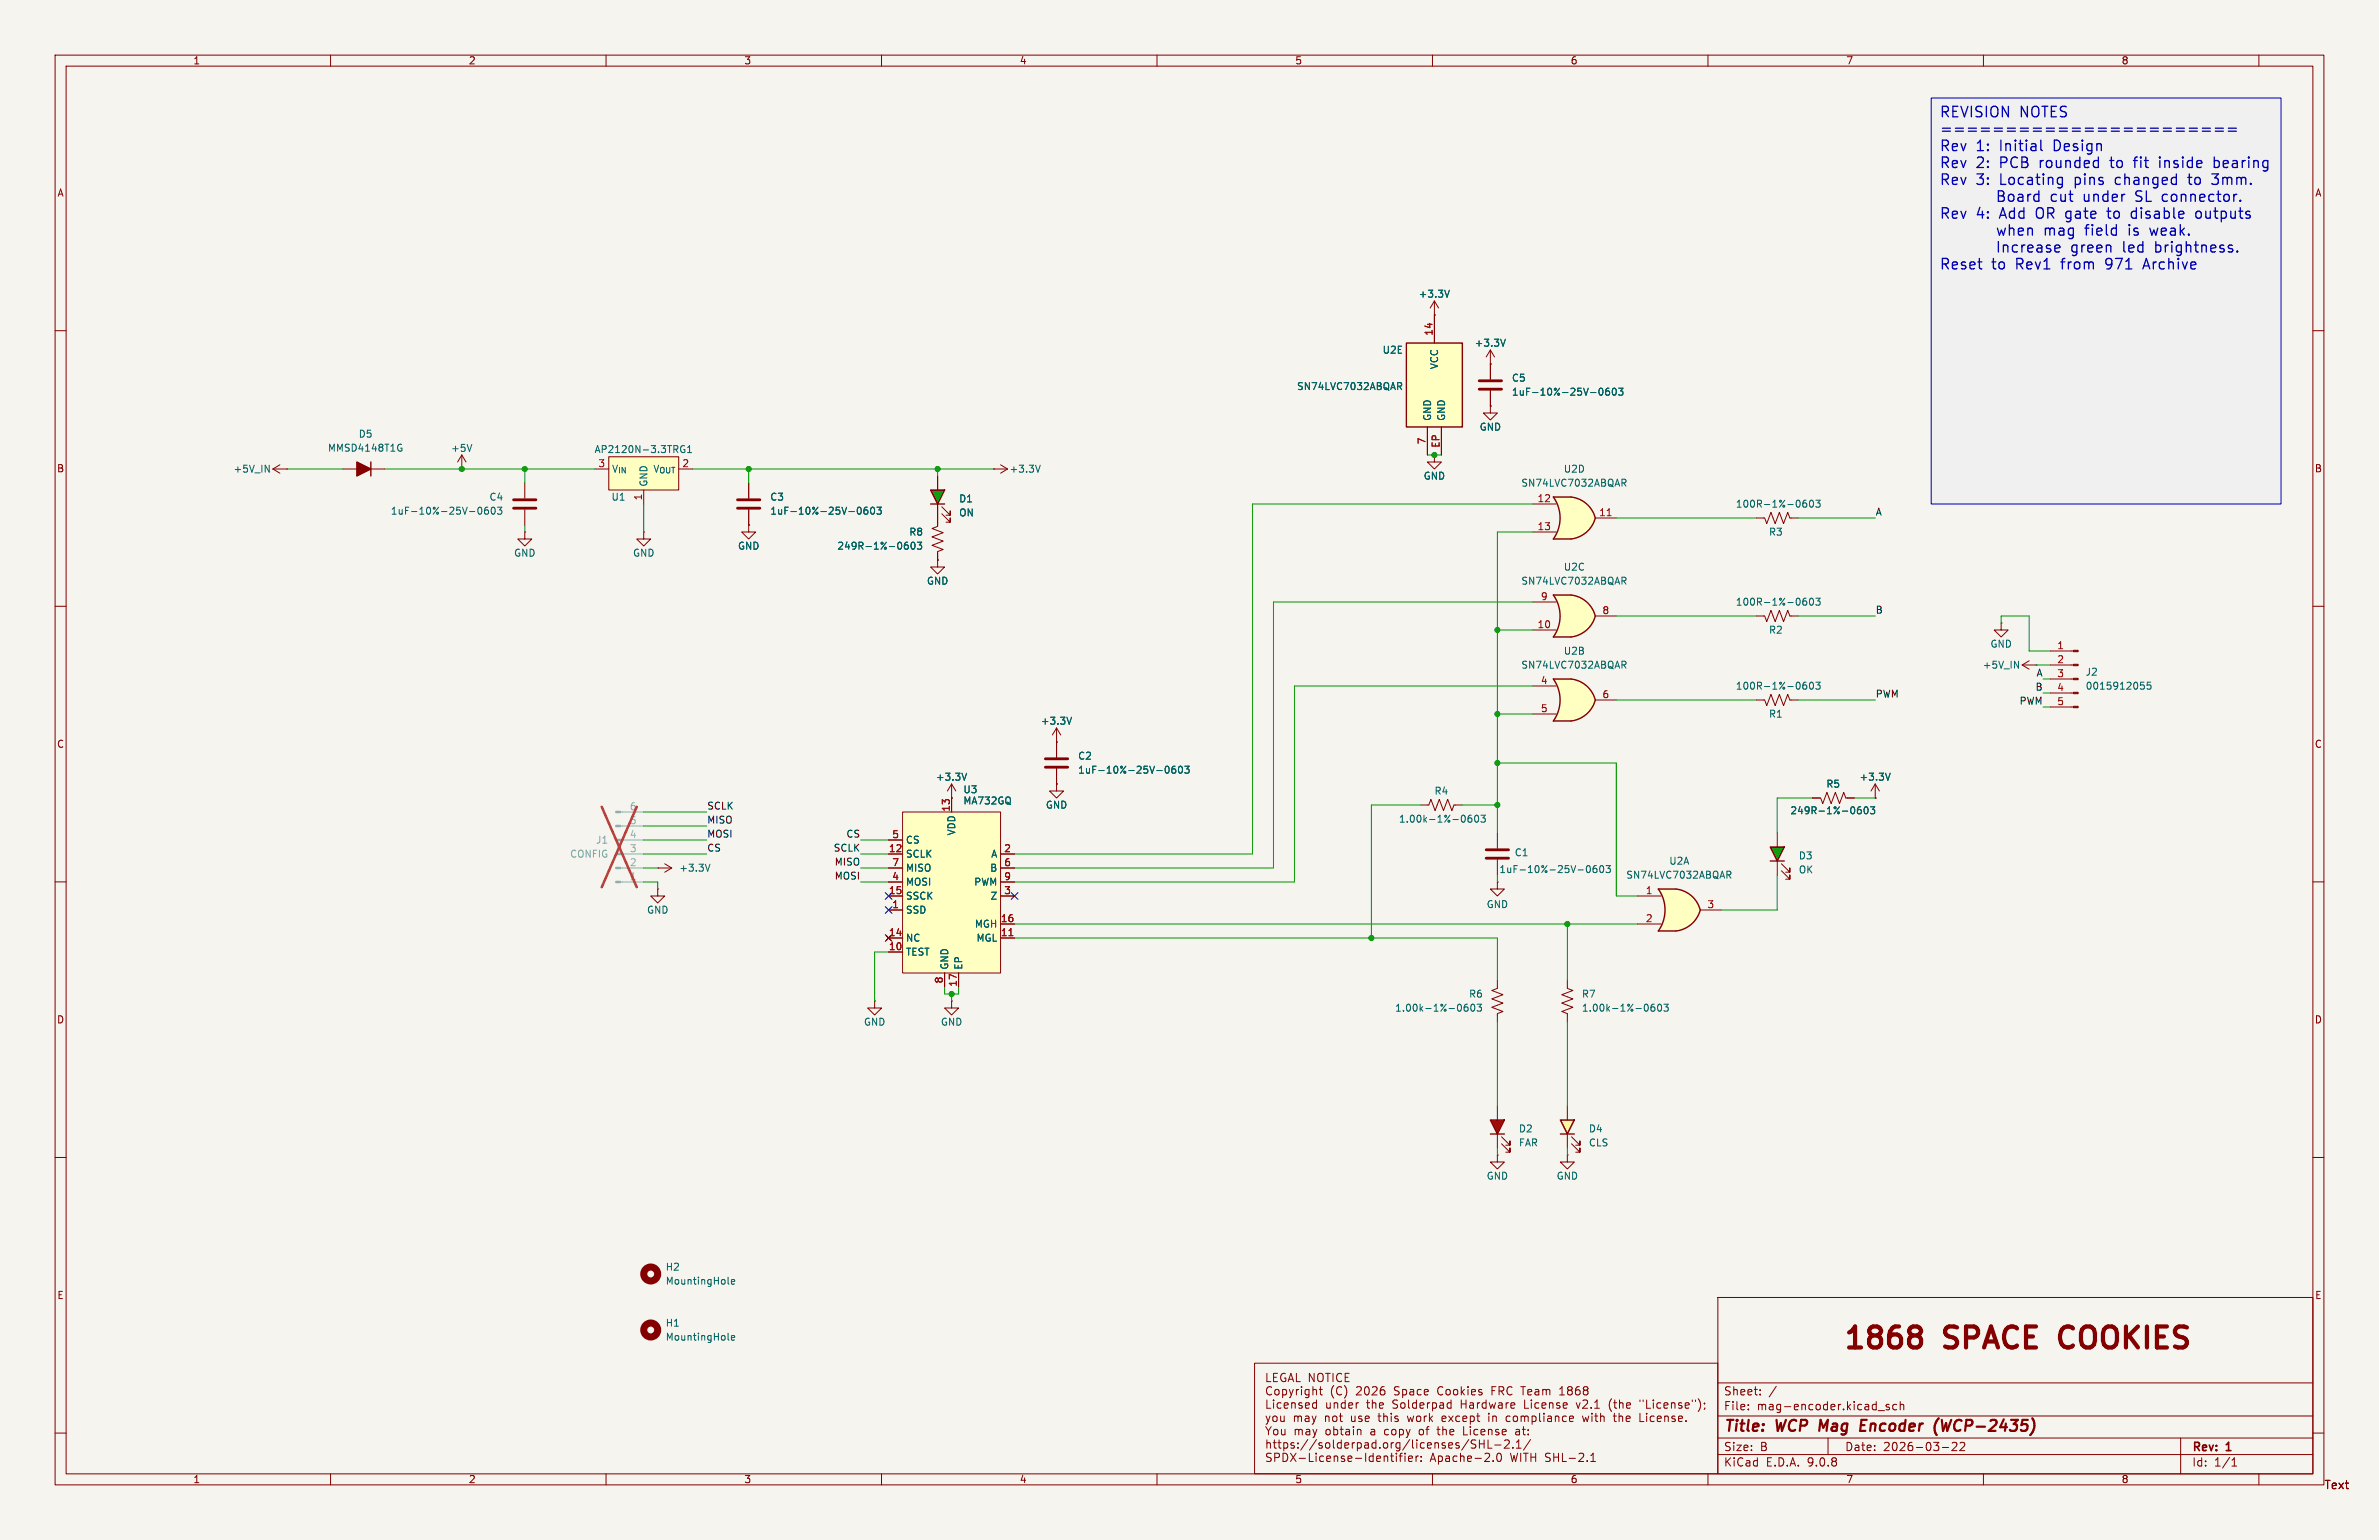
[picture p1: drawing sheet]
<svg xmlns="http://www.w3.org/2000/svg" width="432mm" height="279mm" viewBox="0 0 432 279" stroke-linecap="round" stroke-linejoin="round" font-family="sans-serif">
<defs><g id="words">
<g font-size="5.3" fill="#840000">
<text x="334.4" y="245.8">1868</text>
<text x="353.3" y="245.8">SPACE</text>
<text x="375.7" y="245.8">COOKIES</text>
</g>
<g font-size="2.8" fill="#840000">
<text x="312.8" y="260.3">Title:</text>
<text x="322.5" y="260.3">WCP Mag</text>
<text x="339.3" y="260.3">Encoder</text>
<text x="353.5" y="260.3">(WCP-2435)</text>
</g>
<g font-size="2.7" fill="#0000c2">
<text x="351.9" y="21.8">REVISION</text>
<text x="366.6" y="21.8">NOTES</text>
<text x="351.9" y="24.9">=======================</text>
<text x="351.9" y="28">Rev</text>
<text x="358.7" y="28">1:</text>
<text x="363.2" y="28">Initial</text>
<text x="373.3" y="28">Design</text>
<text x="351.9" y="31">Rev</text>
<text x="351.9" y="34.1">Rev</text>
<text x="358.7" y="31">2:</text>
<text x="358.7" y="34.1">3:</text>
<text x="363.2" y="31">PCB</text>
<text x="363.2" y="34.1">Locating</text>
<text x="370.7" y="31">rounded</text>
<text x="377.1" y="34.1">pins</text>
<text x="383.9" y="31">to</text>
<text x="384.8" y="34.1">changed</text>
<text x="388.5" y="31">fit</text>
<text x="393.4" y="31">inside</text>
<text x="398.4" y="34.1">to</text>
<text x="403" y="34.1">3mm.</text>
<text x="403.6" y="31">bearing</text>
<text x="351.9" y="40.2">Rev</text>
<text x="358.7" y="40.2">4:</text>
<text x="363.2" y="40.2">Add</text>
<text x="364.4" y="37.2">Board</text>
<text x="370.1" y="40.2">OR gate</text>
<text x="374.5" y="37.2">cut</text>
<text x="380.7" y="37.2">under</text>
<text x="383.7" y="40.2">to</text>
<text x="388.3" y="40.2">disable</text>
<text x="390.5" y="37.2">SL</text>
<text x="395.6" y="37.2">connector.</text>
<text x="400.4" y="40.2">outputs</text>
<text x="364.4" y="43.3">when</text>
<text x="364.4" y="46.4">Increase</text>
<text x="373.3" y="43.3">mag</text>
<text x="378.2" y="46.4">green</text>
<text x="381.1" y="43.3">field</text>
<text x="387.9" y="46.4">led</text>
<text x="389.2" y="43.3">is</text>
<text x="393.4" y="43.3">weak.</text>
<text x="394" y="46.4">brightness.</text>
<text x="351.9" y="49.4">Reset</text>
<text x="361.5" y="49.4">to</text>
<text x="366.1" y="49.4">Rev1</text>
<text x="374.7" y="49.4">from</text>
<text x="383" y="49.4">971</text>
<text x="390.3" y="49.4">Archive</text>
</g>
<g font-size="2.1" fill="#840000">
<text x="312.8" y="256.1">File:</text>
<text x="312.8" y="253.4">Sheet:</text>
<text x="318.9" y="256.1">mag-encoder.kicad_sch</text>
<text x="258.4" y="258.2">(C)</text>
<text x="263.2" y="258.2">2026</text>
<text x="270.2" y="258.2">Space</text>
<text x="278.2" y="258.2">Cookies</text>
<text x="288.1" y="258.2">FRC Team</text>
<text x="312.8" y="263.5">Size:</text>
<text x="318.8" y="258.2">under</text>
<text x="319.5" y="263.5">B</text>
<text x="326.4" y="258.2">the</text>
<text x="331.2" y="258.2">Solderpad</text>
<text x="334.8" y="263.5">Date:</text>
<text x="341.8" y="263.5">2026-03-22</text>
<text x="343.7" y="258.2">Hardware</text>
<text x="355.4" y="258.2">License</text>
<text x="365" y="258.2">v2.1</text>
<text x="397.8" y="263.7">Rev:</text>
<text x="404.2" y="263.7">1</text>
<text x="312.8" y="266.3">KiCad</text>
<text x="320.5" y="266.3">E.D.A.</text>
<text x="328.1" y="266.3">9.0.8</text>
<text x="397.8" y="266.3">Id:</text>
<text x="401.9" y="266.3">1/1</text>
<text x="421.8" y="270.4">Text</text>
</g>
<g font-size="1.8" fill="#840000">
<text x="35" y="11.9">1</text>
<text x="85" y="11.9">2</text>
<text x="135" y="11.9">3</text>
<text x="185" y="11.9">4</text>
<text x="235" y="11.9">5</text>
<text x="285" y="11.9">6</text>
<text x="335" y="11.9">7</text>
<text x="385" y="11.9">8</text>
<text x="10.3" y="35.9">A</text>
<text x="420.1" y="35.9">A</text>
<text x="10.3" y="85.9">B</text>
<text x="420.1" y="85.9">B</text>
<text x="10.3" y="135.9">C</text>
<text x="420.1" y="135.9">C</text>
<text x="10.3" y="185.9">D</text>
<text x="420.1" y="185.9">D</text>
<text x="10.3" y="235.9">E</text>
<text x="420.1" y="235.9">E</text>
<text x="35" y="269.3">1</text>
<text x="85" y="269.3">2</text>
<text x="135" y="269.3">3</text>
<text x="185" y="269.3">4</text>
<text x="235" y="269.3">5</text>
<text x="285" y="269.3">6</text>
<text x="335" y="269.3">7</text>
<text x="385" y="269.3">8</text>
</g>
<g font-size="1.8" fill="#006464">
<text x="257.4" y="54.2">+3.3V</text>
<text x="250.9" y="64.4">U2E</text>
<text x="267.6" y="63.1">+3.3V</text>
<text x="235.3" y="71">SN74LVC7032ABQAR</text>
<text x="261.2" y="67.1" transform="rotate(-90 261.2 67.1)">VCC</text>
<text x="274.3" y="69.4">C5</text>
<text x="274.3" y="72">1uF-10%-25V-0603</text>
<text x="259.9" y="76.5" transform="rotate(-90 259.9 76.5)">GND</text>
<text x="262.5" y="76.5" transform="rotate(-90 262.5 76.5)">GND</text>
<text x="59.4" y="82.1">MMSD4148T1G</text>
<text x="65" y="79.6">D5</text>
<text x="81.8" y="82.2">+5V</text>
<text x="107.8" y="82.4">AP2120N-3.3TRG1</text>
<text x="268.5" y="78.3">GND</text>
<text x="42.3" y="86">+5V_IN</text>
<text x="111" y="86">V_{IN}</text>
<text x="117.7" y="88.4" transform="rotate(-90 117.7 88.4)">GND</text>
<text x="118.4" y="86">V_{OUT}</text>
<text x="183.1" y="86">+3.3V</text>
<text x="258.3" y="87.2">GND</text>
<text x="276" y="88.5">SN74LVC7032ABQAR</text>
<text x="283.7" y="86">U2D</text>
<text x="70.8" y="93.6">1uF-10%-25V-0603</text>
<text x="88.7" y="91">C4</text>
<text x="110.9" y="91">U1</text>
<text x="139.7" y="91">C3</text>
<text x="139.7" y="93.6">1uF-10%-25V-0603</text>
<text x="174" y="91.4">D1</text>
<text x="174" y="93.9">ON</text>
<text x="315" y="92.3">100R-1%-0603</text>
<text x="93.2" y="101.2">GND</text>
<text x="114.8" y="101.2">GND</text>
<text x="133.9" y="99.9">GND</text>
<text x="151.9" y="99.9">249R-1%-0603</text>
<text x="164.9" y="97.4">R8</text>
<text x="321" y="97.4">R3</text>
<text x="168.1" y="106.3">GND</text>
<text x="276" y="106.3">SN74LVC7032ABQAR</text>
<text x="283.7" y="103.7">U2C</text>
<text x="315" y="110.1">100R-1%-0603</text>
<text x="283.7" y="119">U2B</text>
<text x="321" y="115.2">R2</text>
<text x="361.2" y="117.7">GND</text>
<text x="276" y="121.5">SN74LVC7032ABQAR</text>
<text x="315" y="125.3">100R-1%-0603</text>
<text x="359.8" y="121.5">+5V_IN</text>
<text x="378.5" y="122.8">J2</text>
<text x="378.5" y="125.3">0015912055</text>
<text x="188.8" y="131.7">+3.3V</text>
<text x="321" y="130.4">R1</text>
<text x="169.8" y="141.8">+3.3V</text>
<text x="195.6" y="138">C2</text>
<text x="195.6" y="140.6">1uF-10%-25V-0603</text>
<text x="331.4" y="143.1">R5</text>
<text x="337.4" y="141.8">+3.3V</text>
<text x="174.8" y="144.1">U3</text>
<text x="174.8" y="146.2">MA732GQ</text>
<text x="189.7" y="146.9">GND</text>
<text x="253.8" y="149.5">1.00k-1%-0603</text>
<text x="260.3" y="144.4">R4</text>
<text x="324.9" y="147.9">249R-1%-0603</text>
<text x="164.3" y="153.3">CS</text>
<text x="164.3" y="155.8">SCLK</text>
<text x="173.6" y="151.7" transform="rotate(-90 173.6 151.7)">VDD</text>
<text x="179.8" y="155.8">A</text>
<text x="274.8" y="155.5">C1</text>
<text x="123.2" y="158.3">+3.3V</text>
<text x="164.3" y="158.3">MISO</text>
<text x="164.3" y="160.9">MOSI</text>
<text x="176.7" y="160.9">PWM</text>
<text x="179.6" y="158.3">B</text>
<text x="272" y="158.6">1uF-10%-25V-0603</text>
<text x="295.1" y="159.6">SN74LVC7032ABQAR</text>
<text x="302.9" y="157.1">U2A</text>
<text x="326.4" y="156.1">D3</text>
<text x="326.4" y="158.7">OK</text>
<text x="117.3" y="166">GND</text>
<text x="164.3" y="163.4">SSCK</text>
<text x="164.3" y="166">SSD</text>
<text x="179.7" y="163.4">Z</text>
<text x="269.7" y="164.9">GND</text>
<text x="164.3" y="171">NC</text>
<text x="164.3" y="173.6">TEST</text>
<text x="176.8" y="168.5">MGH</text>
<text x="177.1" y="171">MGL</text>
<text x="172.3" y="176" transform="rotate(-90 172.3 176)">GND</text>
<text x="174.9" y="176" transform="rotate(-90 174.9 176)">EP</text>
<text x="253.1" y="183.7">1.00k-1%-0603</text>
<text x="266.5" y="181.2">R6</text>
<text x="287" y="181.2">R7</text>
<text x="287" y="183.7">1.00k-1%-0603</text>
<text x="156.7" y="186.3">GND</text>
<text x="170.7" y="186.3">GND</text>
<text x="275.6" y="205.7">D2</text>
<text x="275.6" y="208.2">FAR</text>
<text x="288.3" y="205.7">D4</text>
<text x="288.3" y="208.2">CLS</text>
<text x="269.7" y="214.2">GND</text>
<text x="282.4" y="214.2">GND</text>
<text x="120.7" y="230.7">H2</text>
<text x="120.7" y="233.3">MountingHole</text>
<text x="120.7" y="240.9">H1</text>
<text x="120.7" y="243.4">MountingHole</text>
</g>
<g font-size="1.8" fill="#a90000">
<text x="260.1" y="61" transform="rotate(-90 260.1 61)">14</text>
<text x="258.8" y="80.7" transform="rotate(-90 258.8 80.7)">7</text>
<text x="261.4" y="81.3" transform="rotate(-90 261.4 81.3)">EP</text>
<text x="108.5" y="84.8">3</text>
<text x="123.8" y="84.8">2</text>
<text x="116.6" y="90.9" transform="rotate(-90 116.6 90.9)">1</text>
<text x="279" y="91.2">12</text>
<text x="290.2" y="93.7">11</text>
<text x="279" y="96.3">13</text>
<text x="279.6" y="109">9</text>
<text x="290.8" y="111.5">8</text>
<text x="279" y="114">10</text>
<text x="373.3" y="117.9">1</text>
<text x="279.6" y="124.2">4</text>
<text x="373.3" y="120.4">2</text>
<text x="373.3" y="122.9">3</text>
<text x="373.3" y="125.5">4</text>
<text x="279.6" y="129.3">5</text>
<text x="290.8" y="126.7">6</text>
<text x="373.3" y="128">5</text>
<text x="172.5" y="147.4" transform="rotate(-90 172.5 147.4)">13</text>
<text x="161.2" y="154.7">12</text>
<text x="161.9" y="152.1">5</text>
<text x="182.2" y="154.7">2</text>
<text x="161.9" y="157.2">7</text>
<text x="161.9" y="159.8">4</text>
<text x="182.2" y="157.2">6</text>
<text x="182.2" y="159.8">9</text>
<text x="161.2" y="162.3">15</text>
<text x="161.9" y="164.8">1</text>
<text x="181.6" y="167.4">16</text>
<text x="182.2" y="162.3">3</text>
<text x="298.6" y="162.3">1</text>
<text x="298.6" y="167.4">2</text>
<text x="309.8" y="164.8">3</text>
<text x="161.2" y="169.9">14</text>
<text x="161.2" y="172.5">10</text>
<text x="181.6" y="169.9">11</text>
<text x="171.2" y="178.5" transform="rotate(-90 171.2 178.5)">8</text>
<text x="173.7" y="179.1" transform="rotate(-90 173.7 179.1)">17</text>
</g>
<g font-size="1.8" fill="#0f0f0f">
<text x="340.4" y="93.6">A</text>
<text x="340.4" y="111.4">B</text>
<text x="369.4" y="125.4">B</text>
<text x="369.5" y="122.8">A</text>
<text x="340.4" y="126.7">PWM</text>
<text x="366.5" y="127.9">PWM</text>
<text x="128.3" y="147">SCLK</text>
<text x="128.3" y="149.5">MISO</text>
<text x="128.3" y="152.1">MOSI</text>
<text x="128.3" y="154.6">CS</text>
<text x="151.2" y="154.6">SCLK</text>
<text x="153.5" y="152.1">CS</text>
<text x="151.4" y="157.1">MISO</text>
<text x="151.4" y="159.7">MOSI</text>
</g>
<g font-size="1.8" fill="#a5a4a2">
<text x="114.2" y="149.6">5</text>
<text x="114.2" y="147.1">6</text>
<text x="114.2" y="154.7">3</text>
<text x="114.2" y="152.1">4</text>
<text x="114.2" y="159.8">1</text>
<text x="114.2" y="157.2">2</text>
</g>
<g font-size="1.8" fill="#939391">
<text x="103.4" y="155.8">CONFIG</text>
<text x="108.1" y="153.3">J1</text>
</g>
</g></defs>
<path d="M0 0h431.8v279.4h-431.8z" fill="#f5f4ef" stroke="#f5f4ef" stroke-width=".18"/>
<g fill="none" stroke="#840000" stroke-width=".18">
<path d="M10 10h411.8v259.4h-411.8zM12 12h407.8v255.4h-407.8zM60 10v2M110 10v2M160 10v2M210 10v2M260 10v2M310 10v2M360 10v2M410 10v2M10 60h2M419.8 60h2"/>
<path d="M10 110h2M419.8 110h2M10 160h2M419.8 160h2M10 210h2M419.8 210h2M311.8 235.4h108v32h-108zM10 260h2M227.7 247.3h84.1v20.1h-84.1zM229.7 258.8l.5 .8M229.8 256.9l.4 1M229.9 249.2v1.5h.8"/>
<path d="M229.9 254v1.5h.8M230.2 257.9l-.2 .4-.2 .1M230.2 259.6v.7M230.5 256.9l-.3 1M230.7 258.8l-.5 .8M230.8 251.7a.6 .6 0 0 0-.7 0 .6 .6 0 0 0-.2 .7 .56 .56 0 0 0 .3 .6 .56 .56 0 0 0 .6-.1M231.2 257l.3-.1 .3 .3v.4l-.3 .3-.3-.1-.2-.2v-.4zM231.2 249.9h.5M231.2 254v.1M231.2 254.5v1M231.3 259.4l.4-.1 .2 .3v.4l-.2 .3h-.4l-.1-.3v-.4zM231.5 252.2l.4-.1 .3 .3v.4l-.3 .3-.4-.1-.1-.2v-.4z"/>
<path d="M231.9 249.2h-.7v1.5h.7M232.4 256.9l.1 .9 .4 .1 .2-.1M232.5 254.6l-.4-.1-.3 .3v.4l.1 .2h.6M232.6 259.3l.1 1h.3l.2-.1M232.8 252.2l.4-.1 .3 .3v.4l-.1 .2h-.6M232.8 252.1v1.5M233.1 255l.7-.1-.1-.3-.4-.1-.2 .2 .1 .7h.5M233.1 256.9v1M233.2 259.3v1M233.3 249.2a.74 .74 0 0 0-.9 .6 .74 .74 0 0 0 .5 .9l.5-.2v-.5h-.3M233.8 250.7l.5-1.5 .5 1.5M233.9 250.2h.8"/>
<path d="M234 252.1l.4 1M234.4 253.1l-.2 .3-.2 .2M234.4 254.6l.3-.1 .3 .1 .1 .9M234.4 254.5v1M234.7 252.1l-.3 1M234.9 257.1l.5-.2 .2 .2M234.9 256.9v1M235.1 259.5l.4-.2 .2 .2M235.1 259.3v1M235.3 249.2v1.5h.7M235.3 252.1v1M235.6 257.1l.2-.2 .4 .1v.9"/>
<path d="M235.6 257.1v.8M235.7 252.1l-.3 .1-.1 .2M235.7 259.5l.2-.2 .4 .1 .1 .9M235.7 259.5v.8M236.2 251.6v.1M236.2 252.1v1M236.3 254.6l-.4-.1-.2 .2 .1 .2 .5 .2v.3h-.6M236.9 257h.6l.1 .9M236.9 255l.8-.1-.1-.3-.4-.1-.3 .2 .1 .7h.6M237.1 259.4h.6v.9M237.6 252.2l-.4-.1-.3 .3v.4l.1 .2h.6M237.6 252.1v1.2l-.3 .3-.4-.1"/>
<path d="M237.6 257.3h-.5a.29 .29 0 0 0-.2 .3 .29 .29 0 0 0 .2 .3l.5-.1M237.7 259.7l-.5 .1a.29 .29 0 0 0-.2 .2 .29 .29 0 0 0 .2 .3h.5M238.2 256.9l.3 1M238.3 259.3l.4 1M238.3 252.2l.2-.1 .4 .1v.9M238.3 251.6v1.5M238.5 249.2v1.5l-.8-1.5v1.5M238.5 257.9l-.1 .4-.2 .1M238.9 256.9l-.4 1M238.9 254v1.5M238.9 254.6l-.4-.1-.3 .3v.4l.2 .2h.5M239 259.3l-.3 1"/>
<path d="M239.4 249.2a.5 .5 0 0 1 .5 0 .5 .5 0 0 1 .3 .5v.5a.5 .5 0 0 1-.5 .5 .5 .5 0 0 1-.5-.5v-.5zM239.4 252.1h.6M239.7 251.6v1.3l.3 .2M240.6 249.2h.8M240.6 257.1l.2-.2 .4 .1v.9M240.6 256.9v1M240.8 254.5l.1 .9 .3 .1 .2-.1M240.8 259.4l.4-.1 .2 .3v.4l-.2 .3h-.4l-.1-.3v-.4zM241 249.2v1.5M241.4 254.5v1M241.9 257.1l.3-.2 .4 .2 .1 .5-.2 .2-.3 .1-.3-.1zM241.9 249.2v1.5"/>
<path d="M242.1 251.4a1.72 1.72 0 0 0 0 2.3M242.1 259.4l.4-.1 .3 .3v.4l-.1 .3h-.6M242.1 258.8v1.5M242.2 254.6l.2-.1 .3 .1 .1 .9M242.2 254.5v1M243.1 256.9h.6M243.2 259.3h.6M243.3 256.4v1.3l.4 .2M243.4 258.8v1.3l.4 .2M243.5 251.7a.6 .6 0 0 0-.7 0 .6 .6 0 0 0-.2 .7 .56 .56 0 0 0 .3 .6 .56 .56 0 0 0 .6-.1M243.5 249.3a.6 .6 0 0 0-.7 0 .6 .6 0 0 0-.2 .7 .56 .56 0 0 0 .3 .6 .56 .56 0 0 0 .6-.1M244 251.4a1.72 1.72 0 0 1 0 2.3"/>
<path d="M244.2 254v1.5M244.2 254.6l-.5-.1-.3 .3v.4l.2 .2h.6M244.2 249.9h.5M244.3 259.4h.6v.9M244.8 255l.7-.1-.1-.3-.4-.1-.2 .2 .1 .7h.5M244.9 249.2h-.7v1.5h.7M244.9 259.7l-.5 .1a.29 .29 0 0 0-.2 .2 .29 .29 0 0 0 .2 .3h.5M245.3 256.9l.1 .9 .3 .1 .2-.1M245.7 258.8v.2M245.7 259.3v1M245.9 256.9v1M246.2 254.5v1"/>
<path d="M246.2 251.7l.6-.1 .2 .1 .1 .3-.9 1.1h.9M246.4 259.5l.2-.2 .3 .1 .1 .9M246.4 259.3v1M246.6 254.5l-.3 .1-.1 .2M247.2 257l-.4-.1-.2 .2 .1 .2 .5 .2v.3h-.6M247.8 257.4l.7-.1-.1-.3-.4-.1-.2 .2 .1 .7h.5M247.8 251.7l.2-.1a.8 .8 0 0 1 .5 .7 .8 .8 0 0 1-.5 .8l-.2-.2-.1-.4zM248 254.5h.6M248.2 254v1.3l.4 .2M248.9 259.4h.5l.1 .9M249.1 254.6l.2-.1 .4 .1v.9M249.1 254v1.5"/>
<path d="M249.1 251.7l.6-.1 .2 .1v.3l-.9 1.1h.9M249.5 259.7l-.5 .1a.29 .29 0 0 0-.2 .2 .29 .29 0 0 0 .2 .3h.5M250.1 256.9h.6M250.3 256.4v1.3l.4 .2M250.4 255l.7-.1-.1-.3-.4-.1-.2 .2v.7h.6M251.2 257.1l.2-.2 .3 .1 .1 .9M251.2 256.4v1.5M251.2 251.6a.59 .59 0 0 0-.7 .6v.6l.2 .2 .4 .1 .2-.2 .1-.5-.2-.2h-.4l-.3 .2M252 259.4l-.4-.1-.3 .3v.4l.1 .3h.6M252.5 256.4v.2M252.5 256.9v1M252.7 259.4l.4-.1 .3 .3v.4l-.3 .3h-.4l-.1-.3v-.4z"/>
<path d="M253.7 254.1l-.6-.1-.2 .1v.5l.6 .3 .2 .3-.3 .3-.6-.1M253.7 257l-.3-.1-.2 .2v.2l.5 .2v.3h-.5M253.9 251.7l-.5-.1-.2 .1v.5l.6 .2 .1 .4-.2 .3-.6-.1M254 259.4l.4-.1 .3 .3v.4l-.1 .3h-.6M254 259.3v1.5M254.3 254.6l.2-.1 .4 .1 .1 .6-.1 .2-.4 .1-.2-.1zM254.6 252.2l.4-.1 .3 .3v.4l-.1 .2h-.6M254.6 252.1v1.5M255.2 259.3l.4 1M255.4 256.9l.3 1 .3-.7 .3 .7 .3-1M255.7 254v1.3l.2 .2M255.9 259.3l-.3 1"/>
<path d="M255.9 252.2h.6l.1 .9M256.6 252.4l-.5 .1a.29 .29 0 0 0-.2 .3 .29 .29 0 0 0 .2 .3l.5-.1M257.1 254.6l-.4-.1-.3 .3v.4l.1 .2h.6M257.1 254v1.5M257.7 255l.7-.1v-.3l-.5-.1-.2 .2 .1 .7h.6M257.8 257.1l-.4-.2-.3 .3v.4l.1 .2 .4 .1 .2-.1M257.9 259.3l-.3 .3v.4l.3 .3h.3l.2-.3v-.4l-.3-.3M257.9 252.2l-.4-.1-.3 .3v.4l.2 .2h.5M258.5 252.6l.7-.2v-.2l-.5-.1-.2 .2 .1 .7h.6M259 259v1.3M259.1 254.5v1M259.5 254.5l-.3 .1-.1 .2"/>
<path d="M260 254.5v1.5M260 254.6l.4-.1 .3 .3v.4l-.1 .2h-.6M261 258.8v1.3l.4 .2M261.4 254.6h.5l.1 .9M261.8 257l.4-.1 .2 .4-.7 .1M261.8 257.8h.6M261.9 259.5l.2-.2 .3 .1 .1 .9M261.9 258.8v1.5M261.9 251.7a.6 .6 0 0 0-.8 0 .6 .6 0 0 0-.2 .7 .56 .56 0 0 0 .3 .6 .56 .56 0 0 0 .7-.1M262 254.9h-.5a.29 .29 0 0 0-.2 .3 .29 .29 0 0 0 .2 .3l.5-.1M262.5 252.2l.2-.1 .5 .1v.6l-.1 .2-.4 .1-.2-.2zM263.2 259.8l.7-.1-.1-.3-.4-.1-.2 .2v.8h.6"/>
<path d="M263.4 254.6l-.5-.1-.2 .3v.4l.1 .2h.6M263.4 254v1.5M263.9 252.2l.4-.1 .3 .3v.4l-.3 .3-.4-.1-.1-.2v-.4zM265.2 254v1.5M265.2 254.7h.9M265.2 251.6v1.5M265.4 252.5l.4 .6M265.7 258.8v1.5h.7M265.8 252.1l-.6 .6M266.1 254v1.5M266.4 251.6v.1M266.4 252.1v1"/>
<path d="M266.8 254.6h.6v.9M266.9 259.3v1M267.1 252.6l.7-.2-.1-.2-.4-.1-.2 .2 .1 .7h.5M267.4 254.9h-.5a.29 .29 0 0 0-.2 .3 .29 .29 0 0 0 .2 .3l.5-.1M268 256.9h.6M268.2 254.5v1M268.2 259.4l-.4-.1-.3 .3v.4l.2 .3h.5M268.4 257.9h.2M268.6 254.5l-.3 .1-.1 .2M268.8 259.8l.7-.1-.1-.3-.4-.1-.2 .2 .1 .8h.5M268.9 252.2l-.3-.1-.2 .2v.2l.5 .2v.3h-.5M269.7 254.6l-.4-.1-.3 .3v.4l.2 .2h.5"/>
<path d="M269.7 254v1.5M270.2 259.3v1M270.3 254.5l.3 1 .3-.7 .3 .7 .2-1M270.4 259.3l-.2 .2M270.6 259.3l.2 .2v.8M270.8 252.3h.5M271.5 251.6h-.7v1.5M271.7 259.3l-.3 .2 .1 .3 .5 .1 .1 .2-.2 .2h-.5M271.9 259.3l.1 .1M272 254.6h.6l.1 .9M272.1 252.4l.7-.1 .1-.2v-.4l-.2-.1h-.6v1.5M272.4 252.4l.5 .7"/>
<path d="M272.7 254.9h-.5a.29 .29 0 0 0-.3 .3 .29 .29 0 0 0 .3 .3l.5-.1M272.9 259.3l-.2 .2v.6l.2 .2h.4M273.2 259.3l.2 .4-.7 .1M273.4 254.5v1M273.8 254.5l-.3 .1-.1 .2M274.2 255l.7-.1v-.3l-.5-.1-.2 .2 .1 .7h.6M274.4 251.7a.6 .6 0 0 0-.7 0 .6 .6 0 0 0-.2 .7 .56 .56 0 0 0 .3 .6 .56 .56 0 0 0 .6-.1M275.3 259.3l-.1 .1M275.6 259.3l.2 .2v.8M275.8 259.7l-.5 .1a.29 .29 0 0 0-.2 .2 .29 .29 0 0 0 .2 .3h.5M276 251.6h.9M276.3 259.3h.6"/>
<path d="M276.4 251.6v1.5M276.5 258.8v1.3l.4 .2M276.7 254v1.5h.7M276.7 257.1l.2-.2 .4 .1 .1 .9M277.3 252.6l.7-.2-.1-.2-.4-.1-.2 .2 .1 .7h.5M277.4 259.4v.1M277.9 254v.1M277.9 254.5v1M278.7 252.2h.5l.1 .9M279.3 254.6l-.4-.1-.3 .3v.4l.1 .2h.6M279.3 252.4l-.5 .1a.29 .29 0 0 0-.2 .3 .29 .29 0 0 0 .2 .3l.5-.1M279.9 255l.7-.1-.1-.3-.4-.1-.2 .2v.7h.6"/>
<path d="M280 252.2l.4-.1 .3 .2M280 252.1v1M280.7 252.3l.2-.2 .3 .1 .1 .9M280.7 252.3v.8M281.2 254.6l.2-.1 .4 .1 .1 .9M281.2 254.5v1M283.1 254.6l-.4-.1-.2 .2 .1 .2 .5 .2v.3h-.6M283.1 253.1h.8M283.1 252l.4-.4v1.5M283.7 255l.7-.1v-.3l-.5-.1-.2 .2 .1 .7h.6M284.8 252.2l-.3 .3 .1 .4 .2 .2 .4-.1 .2-.2-.1-.4-.2-.2M284.8 252.2l-.3-.3 .3-.3 .4 .1 .2 .2-.3 .3"/>
<path d="M284.8 252.2h.3M286.1 254.5l.3 1 .4-1M286.7 251.6a.59 .59 0 0 0-.8 .6v.6l.2 .2 .4 .1 .2-.2 .1-.5-.1-.2h-.5l-.3 .2M287.2 256.9l.3 1 .3-.7M287.3 254.1l.6-.1 .2 .1 .1 .3-1 1.1h1M287.7 252.2l-.3 .3v.4l.3 .2 .4-.1 .1-.2v-.4l-.3-.2M287.7 252.2l-.3-.3 .3-.3 .4 .1 .1 .2-.3 .3M287.7 252.2h.2M288.8 255.4v.1M289.4 255.5h.9M289.4 254.4l.5-.4v1.5M292.5 253.8a1.74 1.74 0 0 0-.1 2.2"/>
<path d="M292.9 254.5h.5M293.1 254v1.3l.3 .2M293.9 254.6l.3-.1 .3 .1 .1 .9M293.9 254v1.5M295.2 255l.7-.1v-.3l-.5-.1-.2 .2 .1 .7h.6M297.7 254v.3M298.2 254v.3M298.9 254v1.5h.7M299.7 257h.5M299.7 257.8h.5M300.1 254v.1M300.1 254.5v1"/>
<path d="M300.8 257.4l.7-.1-.1-.3-.4-.1-.2 .2 .1 .7h.5M301.4 254.6l-.4-.1-.3 .3v.4l.2 .2h.5M302 255l.7-.1v-.3l-.5-.1-.2 .2 .1 .7h.6M302.2 257.1l.2-.2 .3 .1 .1 .9M302.2 256.9v1M303.4 254.6l.2-.1 .3 .1 .1 .9M303.4 254.5v1M304 257l-.3-.1-.3 .2 .1 .2 .5 .2v.3h-.6M304.7 257.4l.7-.1-.1-.3-.4-.1-.2 .2v.7h.6M305.2 254.6l-.3-.1-.2 .2v.2l.5 .2v.3h-.5M305.9 255l.7-.1-.1-.3-.4-.1-.2 .2v.7h.6M306 257.8v.1"/>
<path d="M307.2 254v.3M307.7 254v.3M308.2 253.8a1.72 1.72 0 0 1 0 2.3M309.4 254.6v.1M309.4 255.4l-.1 .3M311.8 256.9h108M311.8 250.9h108M317.3 255.6v.2M317.3 254.9v.1M319.5 252.9v.2M319.5 252.2v.1M322.4 251.5l-1.3 1.9"/>
<path d="M340.9 255.9h1.1M342.9 254.9l-.4-.1-.2 .2 .1 .2 .5 .2v.3h-.6M344.3 254.9l-.5-.1-.3 .3v.4l.2 .2h.6M344.9 254.9l.2-.1 .4 .1v.9M344.9 254.3v1.5M419.8 260h2M60 267.4v2M110 267.4v2M160 267.4v2M210 267.4v2M229.9 261.2v1.5M229.9 261.9l.3-.2 .3 .1 .1 .9"/>
<path d="M230.7 263.7h-.5l-.3 .1v.4l.7 .3 .1 .4-.3 .3-.5-.1M231.1 261.7h.6M231.3 261.2v1.3l.4 .2M231.4 264.4h.7l.1-.2v-.4l-.3-.1h-.5v1.5M231.9 261.7h.6M232.2 261.2v1.3l.3 .2M232.9 263.7a.76 .76 0 0 1 .8 .7 .76 .76 0 0 1-.8 .8zM233 261.8l.4-.1 .3 .3v.5l-.1 .2h-.6M233 261.7v1.5M234.2 263.7l1 1.5M234.9 261.8l-.4-.1-.2 .3 .1 .2 .5 .1v.4h-.6M235.2 263.7l-1 1.5"/>
<path d="M235.6 262.6v.1M235.6 261.8v.2M235.8 264.6h1.1M237.4 261.2l-1.3 1.9M237.7 263.7v1.5h.7M238.7 260.3l-.2 .4-.2 .1M238.9 263.7v.1M238.9 264.2v1M238.9 261.2l-1.2 1.9M239.9 261.8l-.3-.1-.2 .3v.2l.5 .1v.4h-.5M240.2 264.2h-.4l-.3 .2v.5l.2 .2h.5M240.7 261.8l.4-.1 .3 .3v.5l-.3 .2h-.4l-.1-.2v-.5z"/>
<path d="M240.8 264.7l.7-.2-.1-.3h-.4l-.2 .2 .1 .7h.5M242 261.2v1.3l.2 .2M242.2 264.3l.2-.1h.3l.1 1M242.2 264.2v1M243.4 261.2v1.5M243.4 261.8l-.4-.1-.3 .3v.5l.2 .2h.5M244 264.2h-.3l-.3 .2 .1 .2 .5 .1v.4h-.6M244.1 262.2l.7-.1-.1-.3-.4-.1-.2 .3 .1 .7h.5M244.7 264.7l.7-.2-.1-.3h-.4l-.2 .2v.7h.6M245.4 261.7v1M245.9 261.7l-.3 .1-.2 .2M246 264.6h1.2"/>
<path d="M246.4 261.8l.4-.1 .3 .3v.5l-.2 .2h-.5M246.4 261.7v1.5M247.7 261.8h.6l.1 .9M247.9 263.7v1.5M248.4 262.1l-.5 .1a.29 .29 0 0 0-.2 .3 .29 .29 0 0 0 .2 .2h.5M249.2 264.2h-.4l-.3 .2v.5l.2 .2h.5M249.2 263.7v1.5M249.7 261.2v1.5M249.7 261.8l-.4-.1-.3 .3v.5l.2 .2h.5M249.9 264.7l.7-.2-.1-.3h-.4l-.2 .2v.7h.6M250.4 262.6v.1M251.2 261.8l.4-.1 .3 .3v.5l-.3 .2h-.4l-.1-.2v-.5z"/>
<path d="M251.2 264.3l.2-.1h.4l.1 1M251.2 264.2v1M252.4 264.2h.5M252.5 261.7v1M252.6 263.7v1.2l.3 .3M252.9 261.7l-.2 .1-.2 .2M253.4 263.7v.1M253.4 264.2v1M253.9 264.2h.6M254.1 261.8l-.4-.1-.3 .3v.5l.1 .2h.6M254.1 261.7v1.3l-.3 .2h-.4M254.5 263.7l-.3 .2v1.3"/>
<path d="M255 263.7v.1M255 264.2v1M255.6 260.3l-.2 .4-.2 .1M255.7 264.7l.7-.2-.1-.3h-.4l-.2 .2v.7h.6M255.9 261.2l-1.3 1.9M256.4 261.2v1.3l.2 .2M257 264.2v1M257.2 261.2v.2M257.2 261.7v1M257.4 264.2h-.2l-.2 .2M257.9 265v.2M257.9 264.2v.2"/>
<path d="M258.5 261.8l-.4-.1-.3 .3v.5l.1 .2h.6M259.1 262.2l.7-.1-.1-.3-.4-.1-.2 .3 .1 .7h.5M259.6 265.2l.5-1.5 .5 1.5M259.7 264.7h.7M260 267.4v2M260.4 261.9l.3-.2 .3 .1 .1 .9M260.4 261.7v1M261.1 264.2h.4l.3 .2v.5l-.1 .2h-.6M261.1 264.2v1.5M262.3 261.8l-.4-.1-.2 .3 .1 .2 .5 .1v.4h-.6M262.4 264.2h.6l.1 1M262.9 262.2l.8-.1-.1-.3-.4-.1-.3 .3 .1 .7h.6"/>
<path d="M263.1 264.5l-.5 .1a.29 .29 0 0 0-.2 .3 .29 .29 0 0 0 .2 .3l.5-.1M264.4 264.2h-.4l-.3 .2v.5l.2 .2h.5M264.8 261.8l-.4-.1-.2 .3 .1 .2 .5 .1v.4h-.6M265.1 264.3l.2-.1h.4v1M265.1 263.7v1.5M266.4 264.7l.7-.2-.1-.3h-.4l-.2 .2v.7h.6M266.6 261.2l-1.3 1.9M267.7 264.6h1.2M267.9 261.3l-.6-.1-.2 .2v.4l.6 .3 .2 .4-.3 .2h-.6M268.5 261.2v1.5M268.5 262h.9M269.4 261.2v1.5"/>
<path d="M269.5 263.8l.6-.1 .2 .1 .1 .3-1 1.1h1M270.1 261.2v1.5h.7M271 265v.2M271.3 262.2h1.1M271.8 263.8l.2-.1a.8 .8 0 0 1 .5 .7 .8 .8 0 0 1-.5 .8l-.2-.2-.1-.4zM273.1 261.4l.6-.2 .2 .2v.3l-.9 1h.9M274.2 263.7l.3 1.5 .3-1.1 .3 1.1 .3-1.5M274.6 262.6v.1M275.2 261.7l.5-.5v1.5M275.2 262.7h.9M276 263.7v1.5M276.5 263.7h.9"/>
<path d="M276.9 263.7v1.5M277.4 260.2v.1M277.8 261.2l-1.3 1.9M277.9 263.7v1.5M277.9 264.4h.8M278.7 263.7v1.5M281.4 263.7h-.6l-.2 .1v.4l.6 .3 .2 .4-.3 .3-.6-.1M282 264.4h.9M282 263.7v1.5M282.9 263.7v1.5M283.6 263.7v1.5h.7M284.8 264.6h1.1"/>
<path d="M286.6 263.8l.6-.1 .2 .1v.3l-.9 1.1h.9M288.1 265v.2M288.7 265.2h.9M288.7 264.1l.5-.4v1.5M310 267.4v2M311.8 263.9h108M311.8 260.9h108M331.8 260.9v3M352.5 262.6h1.2M355.1 261.8v.5l-.8 .9h.9M356.5 261.8v.5l-.8 .9h.9M360 267.4v2"/>
<path d="M395.8 260.9v6.5M405.1 266h.9M405.1 264.9l.4-.4v1.5M410 267.4v2"/>
</g>
<path d="M337.9 257.6l-.3 2h1M352.4 257.6l.3 2 .5-1.4" fill="none" stroke="#840000" stroke-width=".4"/>
<path d="M347.2 240.7h.8a.82 .82 0 0 1 .7 .8 .82 .82 0 0 1-.7 .8M347.2 242.3h.8M348 242.3l.5 .4 .2 .3v.7l-.4 .6-.3 .2h-.8M374.3 241.2a2.64 2.64 0 0 0 0 2.7" fill="none" stroke="#840000" stroke-width=".76"/>
<path d="M350.5 17.8h63.5v73.6h-63.5z" fill="#f0f0f0"/>
<path d="M328.9 144.8h1.6l.3 1 .8-2 .8 2 .7-2 .8 2 .7-2 .4 1h1.5" fill="none" stroke="#840000" stroke-width=".18"/>
<path d="M337.2 146.9h.4l.3 .2-.2 .5h-.5M337.7 146.4l-.4 .1M338.5 146.5l.1-.1a.68 .68 0 0 1 .5 .6 .68 .68 0 0 1-.5 .6l-.3-.4zM339.5 146.4h.8l-.5 .5 .4 .1v.5l-.2 .1-.5-.1" fill="none" stroke="#006464" stroke-width=".18"/>
<path d="M301 161.3h3.2M301 168.9h3.2" fill="none" stroke="#ffffc2" stroke-width=".18"/>
<g fill="#ffffc2" stroke="#ffffc2" stroke-width=".18">
<path d="M303.6 163.7l5 1.4a5.2 5.2 0 0 1-4.4 3.8z"/>
<path d="M304.2 161.3a5.1 5.1 0 0 1 4.4 3.8l-5 1.3z"/>
</g>
<path d="M301 161.3h3.2v7.6h-3.2a6.7 6.7 0 0 0 0-7.6z" fill="#ffffc2"/>
<path d="M304.2 161.3h-3.2a6.6 6.6 0 0 1 0 7.6h3.2M304.2 161.3a5.1 5.1 0 0 1 4.4 3.8M308.6 165.1a5.2 5.2 0 0 1-4.4 3.8" fill="none" stroke="#840000" stroke-width=".25"/>
<g fill="none" stroke="#840000" stroke-width=".18">
<path d="M318.8 94h1.5l.4 1 .7-2 .8 2 .8-2 .7 2 .8-2 .4 1h1.5M318.8 111.8h1.5l.4 1 .7-2.1 .8 2.1 .8-2.1 .7 2.1 .8-2.1 .4 1.1h1.5M318.8 127h1.5l.4 1 .7-2 .8 2 .8-2 .7 2 .8-2 .4 1h1.5M257.8 146.1h1.5l.4-1.1 .8 2.1 .7-2.1 .8 2.1 .8-2.1 .7 2.1 .4-1h1.5M271.8 151.1v2.8M271.8 156v2.8M271.8 160v1.3h-1.3l1.3 1.3 1.2-1.3h-1.2M271.8 160h.1M271.8 177.8v1.5l-1 .4 2 .8-2 .7 2 .8-2 .8 2 .7-1 .4v1.5M284.5 177.8v1.5l1 .4-2 .8 2 .7-2 .8 2 .8-2 .7 1 .4v1.5M297.2 162.6h4.3M297.2 167.6h4.3"/>
<path d="M308.6 165.1h3.8"/>
</g>
<g fill="none" stroke="#006464" stroke-width=".18">
<path d="M327.3 91.3l.4-.1 .2 .3-.1 .5h-.5M327.8 90.7l-.4 .2M328.5 90.9l.2-.2a.68 .68 0 0 1 .5 .7 .68 .68 0 0 1-.5 .6l-.3-.5zM329.6 90.7h.8l-.5 .5 .4 .2v.5l-.2 .1-.5-.1M327.3 109.1l.4-.1 .2 .3-.1 .4h-.5M327.8 108.5l-.4 .2M328.5 108.7l.2-.2a.68 .68 0 0 1 .5 .7 .68 .68 0 0 1-.5 .6l-.3-.5zM329.6 108.5h.8l-.5 .5 .4 .1v.6l-.2 .1-.5-.1M327.3 124.3h.4l.2 .2-.1 .5h-.5M327.8 123.8l-.4 .1M328.5 123.9l.2-.1a.68 .68 0 0 1 .5 .6 .68 .68 0 0 1-.5 .6l-.3-.4zM329.6 123.8h.8l-.5 .5 .4 .1v.5l-.2 .1-.5-.1"/>
<path d="M267 147.9l-.3 .1a.86 .86 0 0 0 0 1.2l.4-.2 .1-.4-.3-.2h-.3l-.2 .2M267.8 148l.2-.1a.68 .68 0 0 1 .4 .6 .68 .68 0 0 1-.4 .7l-.4-.5zM268.8 147.9h.8l-.4 .5 .3 .1v.5l-.2 .2-.5-.2M288 157.3l.2-.3a.68 .68 0 0 1 .5 .7 .68 .68 0 0 1-.5 .6l-.2-.2M289.7 157l-.3 .1a.86 .86 0 0 0 0 1.2l.4-.1 .1-.4-.3-.3h-.2l-.3 .3M290.5 157.2l.2-.2a.68 .68 0 0 1 .4 .7 .68 .68 0 0 1-.4 .6l-.4-.5zM291.5 157h.8l-.4 .5 .3 .1v.6l-.2 .1-.5-.1M313.4 158.1h.5l.3 .2-.1 .4h-.7M313.8 158.7l.4 .6M266.3 182.2h-.3a.86 .86 0 0 0 0 1.3l.4-.2 .1-.4-.3-.2h-.2l-.3 .2M267.1 182.3l.2-.1a.68 .68 0 0 1 .4 .6 .68 .68 0 0 1-.4 .7l-.3-.5zM268.1 182.2h.8l-.4 .5 .3 .1v.5l-.2 .2-.5-.2"/>
<path d="M300.3 182.2h-.4a.86 .86 0 0 0 0 1.3l.4-.2 .1-.4-.3-.2h-.3l-.2 .2M301 182.3l.2-.1a.68 .68 0 0 1 .4 .6 .68 .68 0 0 1-.4 .7l-.3-.5zM302 182.2h.8l-.4 .5 .3 .1v.5l-.1 .2-.6-.2"/>
</g>
<path d="M269.7 154.2h4.1M269.7 155.7h4.1" fill="none" stroke="#840000" stroke-width=".51"/>
<path d="M283.2 203.2h2.5l-1.2 2.5z" fill="#ff0"/>
<path d="M340.4 144.8h.1M340.4 142.2l.7 1.3M340.4 142.2l-.8 1.3M340.4 142.2v2.6M284.5 200.7v2.5M284.5 205.7v2.6M285.2 207.5l1.6 1.5v-.7v.7h-.8M285.2 206.2l1.6 1.6v-.8v.8h-.8" fill="none" stroke="#840000" stroke-width=".18"/>
<path d="M283.2 203.2h2.5l-1.2 2.5zM283.2 205.7h2.5" fill="none" stroke="#840000" stroke-width=".25"/>
<path d="M343.1 140.3l-.4 1.2" fill="none" stroke="#006464" stroke-width=".18"/>
<path d="M163.8 147.3h17.8v29.2h-17.8z" fill="#ffffc2"/>
<g fill="none" stroke="#840000" stroke-width=".18">
<path d="M161.3 152.4h2.5M161.3 154.9h2.5M161.3 157.5h2.5M163.8 147.3h17.8v29.2h-17.8zM172.7 144.8v2.5M181.6 154.9h2.5M181.6 157.5h2.5M160.9 169.8l.8 .8M161.3 160h2.5M161.3 162.6h2.5M161.3 165.1h2.5M161.3 170.2h2.5"/>
<path d="M161.3 172.7h2.5M161.7 169.8l-.8 .8M171.4 176.5v2.6M174 176.5v2.6M181.6 160h2.5M181.6 162.6h2.5M181.6 170.2h2.5M181.6 167.6h2.5"/>
</g>
<path d="M183.1 169.8h.7" fill="none" stroke="#a90000" stroke-width=".18"/>
<path d="M281.9 108h3.2M281.9 115.6h3.2" fill="none" stroke="#ffffc2" stroke-width=".18"/>
<g fill="#ffffc2" stroke="#ffffc2" stroke-width=".18">
<path d="M284.5 110.4l5.1 1.4a5.2 5.2 0 0 1-4.5 3.8z"/>
<path d="M285.1 108a5.1 5.1 0 0 1 4.5 3.8l-5 1.3z"/>
</g>
<path d="M281.9 108h3.2v7.6h-3.2a6.7 6.7 0 0 0 0-7.6z" fill="#ffffc2"/>
<path d="M285.1 108h-3.2a6.6 6.6 0 0 1 0 7.6h3.2M285.1 108a5.2 5.2 0 0 1 4.5 3.8 5.2 5.2 0 0 1-4.5 3.8" fill="none" stroke="#840000" stroke-width=".25"/>
<path d="M278.1 109.2h4.3M278.1 114.3h4.3M289.6 111.8h3.8" fill="none" stroke="#840000" stroke-width=".18"/>
<path d="M294.4 104.7h.5l.2 .3-.1 .3-.6 .1M294.7 105.4l.4 .6" fill="none" stroke="#006464" stroke-width=".18"/>
<path d="M281.9 90.2h3.2M281.9 97.8h3.2" fill="none" stroke="#ffffc2" stroke-width=".18"/>
<g fill="#ffffc2" stroke="#ffffc2" stroke-width=".18">
<path d="M284.5 92.6l5.1 1.4a5.2 5.2 0 0 1-4.5 3.8z"/>
<path d="M285.1 90.2a5.1 5.1 0 0 1 4.5 3.8l-5 1.3z"/>
</g>
<path d="M281.9 90.2h3.2v7.6h-3.2a6.7 6.7 0 0 0 0-7.6z" fill="#ffffc2"/>
<path d="M285.1 90.2h-3.2a6.6 6.6 0 0 1 0 7.6h3.2M285.1 90.2a5.2 5.2 0 0 1 4.5 3.8 5.2 5.2 0 0 1-4.5 3.8" fill="none" stroke="#840000" stroke-width=".25"/>
<path d="M278.1 91.4h4.3M278.1 96.5h4.3M289.6 94h3.8M119.4 161.3v1.3h1.2l-1.2 1.2-1.3-1.2h1.3M119.4 161.3h.1" fill="none" stroke="#840000" stroke-width=".18"/>
<path d="M291.7 93.6h.7" fill="none" stroke="#a90000" stroke-width=".18"/>
<path d="M294.4 86.9h.5l.2 .3-.1 .3-.6 .1M294.7 87.6l.4 .6M132.1 232.8l.2 .2M132.8 232.6l.6-.2-.1-.2-.4-.1-.1 .2v.6h.5M132.1 243l.2 .1M132.8 242.7l.6-.1-.1-.2-.4-.1-.1 .2v.6h.5" fill="none" stroke="#006464" stroke-width=".18"/>
<g fill="none" stroke="#840000" stroke-width="1.3">
<circle cx="118.1" cy="231.1" r="1.27"/>
<circle cx="118.1" cy="241.3" r="1.27"/>
</g>
<path d="M255.3 62.2h10.1v15.3h-10.1z" fill="#ffffc2"/>
<path d="M255.3 62.2h10.1v15.3h-10.1z" fill="none" stroke="#840000" stroke-width=".25"/>
<path d="M260.3 57.2v5M259.1 77.5v5.1M261.6 77.5v5.1M135.9 95.3v1.2h1.3l-1.3 1.3-1.3-1.3h1.3M135.9 95.3h.1M170.2 101.6v1.3h1.2l-1.2 1.2-1.3-1.2h1.3M170.2 101.6h.1" fill="none" stroke="#840000" stroke-width=".18"/>
<path d="M253.7 69.4h.5l.2 .3-.1 .3-.6 .1M254 70.1l.4 .6" fill="none" stroke="#006464" stroke-width=".18"/>
<path d="M110.5 82.9h12.7v6h-12.7z" fill="#ffffc2"/>
<g fill="none" stroke="#840000" stroke-width=".18">
<path d="M49.5 85.1h2.6M49.5 85.1l1.3 .8M50.8 84.3l-1.3 .8M52.1 85.1h.1M62.2 85.1h2.6M67.3 85.1h2.5M83.8 85.1h.1M83.8 82.6l-.7 1.2M83.8 82.6l.8 1.2M83.8 82.6v2.5M107.9 85.1h2.6M110.5 82.9h12.7v6h-12.7z"/>
<path d="M116.8 96.5v1.3h1.3l-1.3 1.3-1.2-1.3h1.2M116.8 96.5h.1M116.8 88.9v2.5M170.2 94v1.5l-1 .4 2 .7-2 .8 2 .8-2 .7 2 .8-1 .4v1.5M172.7 144.8h.1M172.7 142.2l-.7 1.3M172.7 142.2l.8 1.3M172.7 142.2v2.6"/>
</g>
<path d="M48.1 84.4l.8 1.3v-1.3M72.6 80.6h.3M72.7 81.3h.2v.4l-.3 .2M85.6 80.6l-.4 1.3M124.2 80.9a.59 .59 0 0 0-.7 .6 .59 .59 0 0 0 .7 .6l.1-.5h-.2M124.8 82.1h.7M124.8 81.2l.4-.4v1.3M164.3 98.9h.3l.3 .2-.2 .5h-.4M164.7 98.4l-.4 .1M165.5 98.5l.2-.1a.68 .68 0 0 1 .4 .6 .68 .68 0 0 1-.4 .6l-.3-.4zM166.5 98.4h.8l-.4 .5 .3 .1v.5l-.2 .1-.5-.1M175.4 140.3l-.4 1.2" fill="none" stroke="#006464" stroke-width=".18"/>
<path d="M67.3 83.8v2.6" fill="none" stroke="#840000" stroke-width=".25"/>
<path d="M64.8 83.8l2.5 1.3-2.5 1.3z" fill="#840000" stroke="#840000" stroke-width=".25"/>
<g fill="#9c9b98" stroke="#9c9b98" stroke-width=".18">
<path d="M111.8 159.9h.8v.2h-.8z"/>
<path d="M111.8 157.4h.8v.2h-.8z"/>
<path d="M111.8 154.8h.8v.3h-.8z"/>
<path d="M111.8 152.3h.8v.2h-.8z"/>
<path d="M111.8 149.7h.8v.3h-.8z"/>
<path d="M111.8 147.2h.8v.2h-.8z"/>
</g>
<path d="M112.6 157.5h4.2M112.6 154.9h4.2M112.6 152.4h4.2M112.6 149.9h4.2M112.6 147.3h4.2M112.6 160h4.2" fill="none" stroke="#9c9b98" stroke-width=".18"/>
<path d="M109.2 146.4l6.4 14.6M115.6 146.4l-6.4 14.6" fill="none" stroke="#e12e31" stroke-width=".46"/>
<path d="M321.3 153.7h2.5l-1.2 2.5z" fill="#00c200"/>
<path d="M135.9 87.6v2.8M135.9 92.5v2.8M322.6 151.1v2.6M322.6 156.2v2.6M323.3 158l1.6 1.5v-.7v.7h-.8M323.3 156.7l1.6 1.5v-.7v.7h-.8" fill="none" stroke="#840000" stroke-width=".18"/>
<path d="M321.3 153.7h2.5l-1.2 2.5zM321.3 156.2h2.5" fill="none" stroke="#840000" stroke-width=".25"/>
<path d="M133.9 90.7h4M133.9 92.2h4" fill="none" stroke="#840000" stroke-width=".51"/>
<path d="M155.7 92.3l.2-.3a.68 .68 0 0 1 .4 .7 .68 .68 0 0 1-.4 .6l-.2-.3M157.4 92l-.4 .1a.86 .86 0 0 0 0 1.2l.5-.1v-.5l-.2-.2-.4 .1-.1 .1M158.1 92.1l.2-.1a.68 .68 0 0 1 .5 .7 .68 .68 0 0 1-.5 .6l-.3-.5zM159.2 92h.7l-.4 .5 .4 .1v.6l-.2 .1-.5-.1" fill="none" stroke="#006464" stroke-width=".18"/>
<path d="M281.9 123.2h3.2M281.9 130.8h3.2" fill="none" stroke="#ffffc2" stroke-width=".18"/>
<g fill="#ffffc2" stroke="#ffffc2" stroke-width=".18">
<path d="M284.5 125.6l5.1 1.4a5.2 5.2 0 0 1-4.5 3.8z"/>
<path d="M285.1 123.2a5.1 5.1 0 0 1 4.5 3.8l-5 1.3z"/>
</g>
<path d="M281.9 123.2h3.2v7.6h-3.2a6.7 6.7 0 0 0 0-7.6z" fill="#ffffc2"/>
<path d="M285.1 123.2h-3.2a6.6 6.6 0 0 1 0 7.6h3.2M285.1 123.2a5.2 5.2 0 0 1 4.5 3.8 5.2 5.2 0 0 1-4.5 3.8" fill="none" stroke="#840000" stroke-width=".25"/>
<path d="M278.1 124.5h4.3M278.1 129.5h4.3M289.6 127h3.8" fill="none" stroke="#840000" stroke-width=".18"/>
<path d="M294.4 120h.5l.2 .2-.1 .4h-.6M294.7 120.6l.4 .6" fill="none" stroke="#006464" stroke-width=".18"/>
<path d="M168.9 88.9h2.5l-1.2 2.5z" fill="#00c200"/>
<path d="M95.2 96.5v1.3h-1.2l1.2 1.3 1.3-1.3h-1.3M95.2 96.5h.1M95.2 87.6v2.8M95.2 92.5v2.8M170.2 86.4v2.5M170.2 91.4v2.6M170.9 93.2l1.6 1.5v-.7v.7h-.8M170.9 91.9l1.6 1.6v-.8v.8h-.8M271.8 209.6v1.2h1.2l-1.2 1.3-1.3-1.3h1.3M271.8 209.6h.1" fill="none" stroke="#840000" stroke-width=".18"/>
<path d="M168.9 88.9h2.5l-1.2 2.5zM168.9 91.4h2.5" fill="none" stroke="#840000" stroke-width=".25"/>
<path d="M93.2 90.7h4.1M93.2 92.2h4.1" fill="none" stroke="#840000" stroke-width=".51"/>
<path d="M86.8 92.3l.2-.3a.68 .68 0 0 1 .5 .7 .68 .68 0 0 1-.5 .6l-.2-.3M88.5 92l-.3 .1a.86 .86 0 0 0 0 1.2l.4-.1 .1-.5-.3-.2-.3 .1-.2 .1M89.3 92.1l.2-.1a.68 .68 0 0 1 .4 .7 .68 .68 0 0 1-.4 .6l-.3-.5zM90.3 92h.8l-.4 .5 .3 .1v.6l-.2 .1-.5-.1" fill="none" stroke="#006464" stroke-width=".18"/>
<path d="M270.5 203.2h2.5l-1.2 2.5z" fill="#c20000"/>
<g fill="none" stroke="#840000" stroke-width=".18">
<path d="M260.3 57.2h.1M260.3 54.6l-.7 1.3M260.3 54.6l.8 1.3M260.3 54.6v7.6M259.1 77.5v5.1M261.6 77.5v5.1M270.5 66h.1M270.5 73.7v1.2h1.3l-1.3 1.3-1.3-1.3h1.3M270.5 73.7h.1M270.5 63.5l-.8 1.3M270.5 63.5l.8 1.3M270.5 63.5v5.3"/>
<path d="M270.5 70.9v2.8M135.9 95.3h.1M135.9 87.6v2.8M135.9 92.5v2.8M170.2 86.4v2.5M170.2 91.4v3.9M180.3 85.1h.1M180.3 85.1h2.6M181.6 84.3l1.3 .8M182.9 85.1l-1.3 .8M260.3 82.6v1.2h1.3l-1.3 1.3-1.2-1.3h1.2M260.3 82.6h.1"/>
<path d="M170.2 101.6h.1M170.2 100.3v1.3M363.2 113v1.3h1.3l-1.3 1.3-1.3-1.3h1.3M363.2 113h.1M368.3 119.9l-1.3 .8M372.1 118.1h4.2M191.8 134.6h.1M191.8 132.1v5.3M191.8 139.4v2.8M191.8 132.1l-.8 1.3M191.8 132.1l.7 1.3M367 120.7h2.6"/>
<path d="M367 120.7l1.3 .7M369.6 120.7h.1M372.1 120.7h4.2M372.1 123.2h4.2M372.1 125.7h4.2M372.1 128.3h4.2M119.4 157.5h.1M119.4 157.5h2.5M120.6 156.7l1.3 .8M121.9 157.5l-1.3 .7M161.3 157.5h2.5M161.3 152.4h2.5"/>
<path d="M161.3 154.9h2.5M172.7 144.8h.1M172.7 144.8v2.5M181.6 157.5h2.5M181.6 154.9h2.5M191.8 142.2v1.3h1.2l-1.2 1.3-1.3-1.3h1.3M191.8 142.2h.1M328.9 144.8h1.3M335.3 144.8h1.2M340.4 144.8h.1M160.9 169.8l.8 .8M161.3 160h2.5"/>
<path d="M161.3 162.6h2.5M161.3 165.1h2.5M161.3 170.2h2.5M161.3 172.7h2.5M161.7 169.8l-.8 .8M171.4 176.5v2.6M174 176.5v2.6M181.6 160h2.5M181.6 162.6h2.5M181.6 170.2h2.5M181.6 167.6h2.5M158.7 181.6v1.3h1.3l-1.3 1.3-1.2-1.3h1.2"/>
<path d="M158.7 181.6h.1M172.7 181.6v1.3h1.3l-1.3 1.3-1.3-1.3h1.3M172.7 181.6h.1M271.8 200.7v2.5M271.8 205.7v2.6M272.5 207.5l1.6 1.5v-.7v.7h-.8M272.5 206.2l1.6 1.6v-.8v.8h-.8M284.5 209.6v1.2h1.2l-1.2 1.3-1.3-1.3h1.3M284.5 209.6h.1"/>
</g>
<path d="M270.5 203.2h2.5l-1.2 2.5zM270.5 205.7h2.5" fill="none" stroke="#840000" stroke-width=".25"/>
<g fill="none" stroke="#006464" stroke-width=".18">
<path d="M263.1 52.6l-.5 1.3M253.7 69.4h.5l.2 .3-.1 .3-.6 .1M254 70.1l.4 .6M273.2 61.5l-.4 1.3M290.3 70.7l.2-.3a.68 .68 0 0 1 .5 .7 .68 .68 0 0 1-.5 .6l-.2-.2M292 70.4l-.3 .1a.86 .86 0 0 0 0 1.2l.4-.1 .1-.4-.3-.3-.4 .1-.1 .2M292.8 70.6l.1-.2a.68 .68 0 0 1 .5 .7 .68 .68 0 0 1-.5 .6l-.3-.5zM293.8 70.4h.8l-.5 .5 .4 .1v.6l-.2 .1-.5-.1M155.7 92.3l.2-.3a.68 .68 0 0 1 .4 .7 .68 .68 0 0 1-.4 .6l-.2-.3M157.4 92l-.4 .1a.86 .86 0 0 0 0 1.2l.5-.1v-.5l-.2-.2-.4 .1-.1 .1M158.1 92.1l.2-.1a.68 .68 0 0 1 .5 .7 .68 .68 0 0 1-.5 .6l-.3-.5zM159.2 92h.7l-.4 .5 .4 .1v.6l-.2 .1-.5-.1"/>
<path d="M164.3 98.9h.3l.3 .2-.2 .5h-.4M164.7 98.4l-.4 .1M165.5 98.5l.2-.1a.68 .68 0 0 1 .4 .6 .68 .68 0 0 1-.4 .6l-.3-.4zM166.5 98.4h.8l-.4 .5 .3 .1v.5l-.2 .1-.5-.1M188.8 84.4l-.4 1.3M365.6 120l.8 1.2v-1.2M194.5 130.1l-.4 1.3M211.5 139.3l.3-.3a.68 .68 0 0 1 .4 .6 .68 .68 0 0 1-.4 .7l-.3-.3M213.3 139l-.4 .1a.86 .86 0 0 0 0 1.2l.5-.1v-.5l-.2-.2h-.3l-.2 .2M214 139.1l.2-.1a.68 .68 0 0 1 .4 .6 .68 .68 0 0 1-.4 .7l-.3-.5zM215 139h.8l-.4 .5 .4 .1v.6l-.2 .1-.6-.1M388.5 123.8h.7"/>
<path d="M388.7 124.3h.3l.2 .2v.4l-.5 .1M390.4 123.8h-.6l-.1 .6 .2-.1h.4l.1 .2v.4l-.2 .1-.5-.1M128.9 156.8l-.5 1.3M175.4 140.3l-.4 1.2M337.2 146.9h.4l.3 .2-.2 .5h-.5M337.7 146.4l-.4 .1M338.5 146.5l.1-.1a.68 .68 0 0 1 .5 .6 .68 .68 0 0 1-.5 .6l-.3-.4zM339.5 146.4h.8l-.5 .5 .4 .1v.5l-.2 .1-.5-.1M343.1 140.3l-.4 1.2"/>
</g>
<path d="M268.5 69.1h4M268.5 70.6h4M189.7 137.7h4.1M189.7 139.2h4.1" fill="none" stroke="#840000" stroke-width=".51"/>
<g fill="#840000" stroke="#840000" stroke-width=".18">
<path d="M376.3 118h.9v.2h-.9z"/>
<path d="M376.3 120.5h.9v.3h-.9z"/>
<path d="M376.3 123.1h.9v.2h-.9z"/>
<path d="M376.3 125.6h.9v.3h-.9z"/>
<path d="M376.3 128.1h.9v.3h-.9z"/>
</g>
<g fill="none" stroke="#009600" stroke-width=".18">
<path d="M52.1 85.1h10.1M69.8 85.1h38.1M95.2 85.1v2.5M95.2 95.3v1.2M116.8 91.4v5.1M125.7 85.1h54.6M135.9 85.1v2.5M170.2 85.1v1.3M259.1 82.6h2.5M278.1 96.5h-6.3v54.6M278.1 91.4h-50.8v63.5h-43.2M293.4 94h25.4"/>
<path d="M326.4 94h14M271.8 114.3h6.3M278.1 109.2h-47v48.3h-47M293.4 111.8h25.4M326.4 111.8h14M363.2 113v-1.2h5.1v6.3h3.8M271.8 129.5h6.3M271.8 138.4h21.6v24.2h3.8M278.1 124.5h-43.2v35.5h-50.8M293.4 127h25.4M326.4 127h14M369.6 120.7h2.5"/>
<path d="M370.8 123.2h1.3M370.8 128.3h1.3M370.8 125.7h1.3M116.8 154.9h11.5M116.8 157.5h2.6M116.8 152.4h11.5M116.8 149.9h11.5M116.8 147.3h11.5M156.2 154.9h5.1M156.2 157.5h5.1M156.2 152.4h5.1M257.8 146.1h-8.9v24.1"/>
<path d="M265.4 146.1h6.4M271.8 158.8v1.2M322.6 158.8v6.3h-10.2M328.9 144.8h-6.3v6.3M336.5 144.8h3.9M116.8 160h2.6v1.3M156.2 160h5.1M161.3 172.7h-2.6v8.9M171.4 179.1v1.2h2.6v-1.2M184.1 170.2h87.7v7.6M184.1 167.6h113.1M284.5 167.6v10.2"/>
<path d="M172.7 180.3v1.3M271.8 185.4v15.3M284.5 185.4v15.3M271.8 208.3v1.3M284.5 208.3v1.3"/>
</g>
<path d="M160.7 164.5l1.2 1.2M160.7 169.6l1.2 1.2M160.7 162l1.2 1.2M161.9 164.5l-1.2 1.2M161.9 169.6l-1.2 1.2M161.9 162l-1.2 1.2M183.5 162l1.3 1.2M184.8 162l-1.3 1.2" fill="none" stroke="#000084" stroke-width=".18"/>
<path d="M350.5 17.8h63.5v73.6h-63.5z" fill="none" stroke="#0000c2" stroke-width=".18"/>
<g fill="none" stroke="#0000c2" stroke-width=".24">
<path d="M362.7 34.6v1.9h.7l.3-.2M363.4 35.5l.3 .2M370.4 25.4v1.7l.3 .2M372.4 35.4v.9l.3 .2 .5-.1M373.8 32.2l.5 .1M374.3 32.2v1.5l-.3 .4M374.3 33.4l-.5 .1M379.1 35.3v1.2M379.1 36.3l-.2 .2M382.4 38.3h.7M382.7 37.7v1.6l.2 .3M382.9 29.1h.8"/>
<path d="M387.2 29.1h.7M387.6 38.3l-.6 .1-.2 .3 .1 .7 .3 .2h.4M387.8 28.5l-.3 .3v1.6M387.9 23.3h1.5M387.9 23.8h1.5M388.4 35.6l.2 .1a.46 .46 0 0 1 .2 .5 .46 .46 0 0 1-.4 .3M389.6 34.6v1.9h.9M390.3 23.3h1.4M390.3 23.8h1.4M392 28.5v.2M392 29.1v1.3M392.7 23.3h1.4"/>
<path d="M392.7 23.8h1.4M394.9 36.4l-.4 .1M395 23.3h1.5M395 23.8h1.5M397.1 32.2h.7M397.4 31.6v1.6l.2 .3M397.4 23.3h1.4M397.4 23.8h1.4M399.5 38.7a.52 .52 0 0 0-.4-.4 .52 .52 0 0 0-.5 .4v.5a.52 .52 0 0 0 .5 .4 .52 .52 0 0 0 .4-.4M399.7 23.3h1.5M399.7 23.8h1.5M401.5 33.3l.2 .2h.6"/>
<path d="M401.5 31.6h1.1l-.6 .7h.3M401.9 29.2l.6-.1 .3 .4v.5l-.2 .3h-.7M401.9 28.5v1.9M402.1 23.3h1.4M402.1 23.8h1.4M404.4 23.3h1.5M404.4 23.8h1.5M362.5 41.4l.4 1.3 .4-.9 .3 .9M362.7 43.8v1.9M363.6 44.5v1.2M363.9 44.5l-.3 .1M372.1 41.7v1"/>
<path d="M376.1 44.6v.9l.3 .2 .6-.1M377 44.5v1.5a.52 .52 0 0 1-.9 .3M379.8 41.4v1.3M385.5 43.8v1.7M385.6 45.6l.2 .1M387.2 44.5h-.5l-.3 .2 .1 .9h.7M387.3 44.9l-.9 .2M388 41.5l-.4-.1-.3 .3 .1 .2 .6 .2v.5h-.7M389.1 48.2h.9M389.6 46.9l-.7 1.9M392.1 44.6v.9M392.6 41.4l-.3 .3v.7l.3 .3"/>
<path d="M393 44.5v1.2M393.2 41.8l-.9 .2M393.4 44.5l-.4 .3"/>
</g>
<path d="M183.1 169.8h.7" fill="none" stroke="#a90000" stroke-width=".18"/>
<g fill="#009600" stroke="#009600" stroke-width=".18">
<circle cx="172.7" cy="180.3" r=".46"/>
<circle cx="271.8" cy="146.1" r=".46"/>
<circle cx="248.9" cy="170.2" r=".46"/>
<circle cx="284.5" cy="167.6" r=".46"/>
<circle cx="95.2" cy="85.1" r=".46"/>
<circle cx="170.2" cy="85.1" r=".46"/>
<circle cx="83.8" cy="85.1" r=".46"/>
<circle cx="135.9" cy="85.1" r=".46"/>
<circle cx="271.8" cy="114.3" r=".46"/>
<circle cx="271.8" cy="129.5" r=".46"/>
<circle cx="260.3" cy="82.6" r=".46"/>
<circle cx="271.8" cy="138.4" r=".46"/>
</g>
<use href="#words"/>
</svg>
